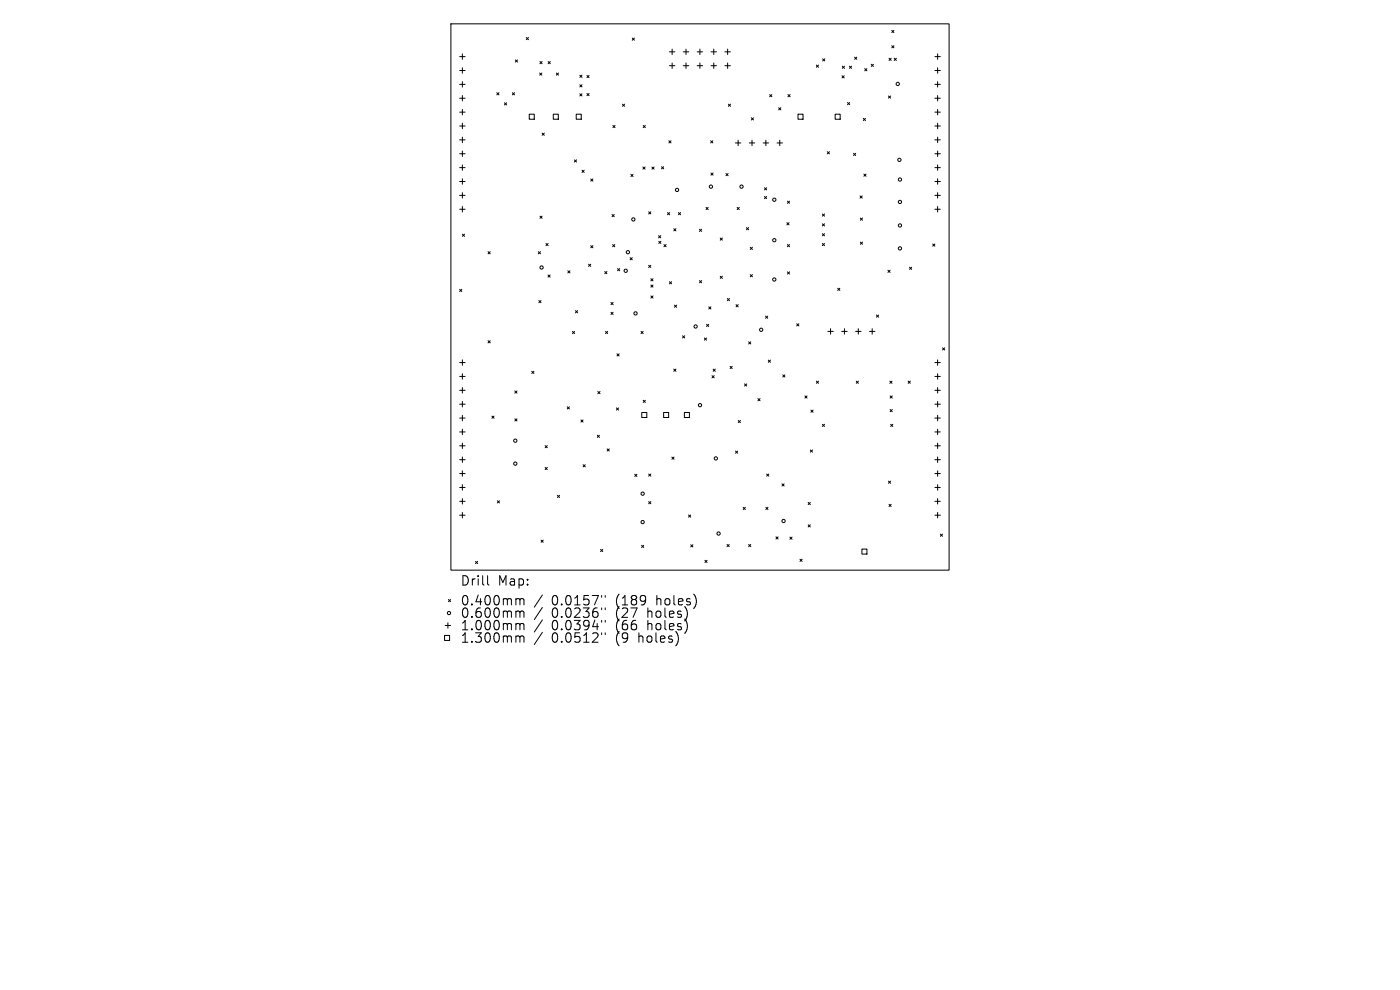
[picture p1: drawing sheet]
<svg xmlns="http://www.w3.org/2000/svg" width="297mm" height="210mm" viewBox="0 0 297 210" stroke-linecap="round" stroke-linejoin="round" font-family="sans-serif">
<defs><g id="words">
<g font-size="2.8">
<text x="97.6" y="124.5">Drill</text>
<text x="105.6" y="124.5">Map:</text>
<text x="97.6" y="128.7">0.400mm</text>
<text x="97.6" y="131.3">0.600mm</text>
<text x="117" y="128.7">0.0157&quot;</text>
<text x="117" y="131.3">0.0236&quot;</text>
<text x="130.8" y="128.7">(189</text>
<text x="130.8" y="131.3">(27</text>
<text x="137.6" y="131.3">holes)</text>
<text x="139.5" y="128.7">holes)</text>
<text x="97.6" y="134">1.000mm</text>
<text x="97.6" y="136.6">1.300mm</text>
<text x="117" y="134">0.0394&quot;</text>
<text x="117" y="136.6">0.0512&quot;</text>
<text x="130.8" y="134">(66</text>
<text x="130.8" y="136.6">(9</text>
<text x="135.7" y="136.6">holes)</text>
<text x="137.6" y="134">holes)</text>
</g>
</g></defs>
<g fill="none" stroke="#000" stroke-width=".21">
<path d="M95.7 5.1h105.6v115.8h-105.6zM97.5 12h1.2M97.5 15h1.2M97.5 17.9h1.2M98.1 11.4v1.2M98.1 14.4v1.1M98.1 17.3v1.2M105.4 19.7l.5 .4M105.9 19.7l-.5 .4M108.7 19.7l.5 .4M109.2 19.7l-.5 .4M109.3 12.7l.5 .5"/>
<path d="M109.8 12.7l-.5 .5M111.6 8l.5 .4M112.1 8l-.5 .4M114.5 15.5l.5 .5M114.5 13.1l.5 .4M115 15.5l-.5 .5M115 13.1l-.5 .4M116.3 13.1l.4 .4M116.7 13.1l-.4 .4M118 15.5l.5 .5M118.5 15.5l-.5 .5M123 16l.5 .4"/>
<path d="M123 18l.5 .4M123 19.9l.5 .5M123.5 16l-.5 .4M123.5 18l-.5 .4M123.5 19.9l-.5 .5M124.5 16l.5 .5M124.5 19.8l.5 .5M125 16l-.5 .5M125 19.8l-.5 .5M134.1 8.1l.5 .4M134.6 8.1l-.5 .4M142 11h1.2"/>
<path d="M142 13.9h1.2M142.6 10.4v1.2M142.6 13.4v1.1M145 11h1.1M145 13.9h1.1M145.5 10.4v1.2M145.5 13.4v1.1M147.9 11h1.2M147.9 13.9h1.2M148.5 10.4v1.2M148.5 13.4v1.1M150.8 11h1.2"/>
<path d="M150.8 13.9h1.2M151.4 10.4v1.2M151.4 13.4v1.1M153.8 11h1.1M153.8 13.9h1.1M154.4 10.4v1.2M154.4 13.4v1.1M173.2 13.8l.4 .5M173.6 13.8l-.4 .5M174.5 12.5l.5 .4M175 12.5l-.5 .4M178.6 16.1l.5 .4"/>
<path d="M178.7 14l.5 .5M179.1 16.1l-.5 .4M179.2 14l-.5 .5M180.2 14l.5 .5M180.7 14l-.5 .5M181.3 12.1l.5 .5M181.8 12.1l-.5 .5M183.4 14.6l.5 .4M183.9 14.6l-.5 .4M184.8 13.6l.5 .5M185.3 13.6l-.5 .5M188.6 12.4l.5 .4"/>
<path d="M189.1 12.4l-.5 .4M189.2 6.4l.4 .5M189.2 9.7l.4 .5M189.6 6.4l-.4 .5M189.6 9.7l-.4 .5M189.7 12.4l.5 .4M190.2 12.4l-.5 .4M198.3 12h1.2M198.3 15h1.2M198.3 17.9h1.2M198.9 11.4v1.2M198.9 14.4v1.1"/>
<path d="M198.9 17.3v1.2M97.5 20.8h1.2M97.5 23.8h1.2M97.5 26.7h1.2M97.5 29.7h1.2M97.5 32.6h1.2M97.5 35.6h1.2M97.5 38.5h1.2M98.1 20.3v1.1M98.1 23.2v1.2M98.1 26.1v1.2M98.1 29.1v1.2"/>
<path d="M98.1 32v1.2M98.1 35v1.1M98.1 37.9v1.2M107 21.8l.5 .5M107.5 21.8l-.5 .5M112.3 24.2h1v1.1h-1zM115 28.2l.5 .5M115.5 28.2l-.5 .5M117.4 24.2h1v1.1h-1zM121.8 33.9l.5 .5M122.2 24.2h1.1v1.1h-1.1zM122.3 33.9l-.5 .5"/>
<path d="M123.5 36.1l.4 .5M123.9 36.1l-.4 .5M125.3 38l.5 .4M125.8 38l-.5 .4M130 26.6l.5 .5M130.5 26.6l-.5 .5M132 22.1l.5 .5M132.5 22.1l-.5 .5M133.8 37l.5 .4M134.3 37l-.5 .4M136.4 35.4l.5 .5M136.4 26.6l.5 .5"/>
<path d="M136.9 35.4l-.5 .5M136.9 26.6l-.5 .5M138.3 35.4l.5 .5M138.8 35.4l-.5 .5M140.3 35.4l.5 .4M140.8 35.4l-.5 .4M141.9 29.9l.5 .4M142.4 29.9l-.5 .4M150.8 29.9l.4 .4M150.8 36.7l.5 .5M151.2 29.9l-.4 .4M151.3 36.7l-.5 .5"/>
<path d="M154 36.8l.5 .5M154.5 36.8l-.5 .5M154.5 22.1l.5 .5M155 22.1l-.5 .5M156 30.3h1.2M156.6 29.7v1.2M159 30.3h1.1M159.4 25l.5 .5M159.5 29.7v1.2M159.9 25l-.5 .5M161.9 30.3h1.2M162.2 39.8l.4 .5"/>
<path d="M162.5 29.7v1.2M162.6 39.8l-.4 .5M163.3 20.1l.4 .4M163.7 20.1l-.4 .4M164.8 30.3h1.2M165.2 22.8l.5 .5M165.4 29.7v1.2M165.7 22.8l-.5 .5M167.2 20.1l.4 .4M167.6 20.1l-.4 .4M169.3 24.2h1.1v1.1h-1.1zM175.5 32.2l.5 .4"/>
<path d="M176 32.2l-.5 .4M177.2 24.2h1v1.1h-1zM179.8 21.7l.5 .5M180.3 21.7l-.5 .5M181.1 32.5l.4 .5M181.5 32.5l-.4 .5M183.2 25.1l.4 .5M183.3 36.9l.4 .5M183.6 25.1l-.4 .5M183.7 36.9l-.4 .5M188.5 20.4l.4 .4M188.9 20.4l-.4 .4"/>
<path d="M198.3 20.8h1.2M198.3 23.8h1.2M198.3 26.7h1.2M198.3 29.7h1.2M198.3 32.6h1.2M198.3 35.6h1.2M198.3 38.5h1.2M198.9 20.3v1.1M198.9 23.2v1.2M198.9 26.1v1.2M198.9 29.1v1.2M198.9 32v1.2"/>
<path d="M198.9 35v1.1M198.9 37.9v1.2M97.5 41.4h1.2M97.5 44.4h1.2M98.1 49.7l.5 .4M98.1 40.9v1.1M98.1 43.8v1.2M98.6 49.7l-.5 .4M103.5 53.4l.5 .4M104 53.4l-.5 .4M114.2 53.4l.5 .4M114.5 45.9l.5 .4"/>
<path d="M114.7 53.4l-.5 .4M115 45.9l-.5 .4M115.8 51.6l.5 .5M116.2 58.3l.5 .5M116.3 51.6l-.5 .5M116.7 58.3l-.5 .5M120.5 57.4l.4 .5M120.9 57.4l-.4 .5M124.9 56l.4 .5M125.3 56l-.4 .5M125.3 52.1l.5 .5M125.8 52.1l-.5 .5"/>
<path d="M128.3 57.6l.5 .5M128.8 57.6l-.5 .5M129.8 45.5l.5 .5M130 51.9l.4 .4M130.3 45.5l-.5 .5M130.4 51.9l-.4 .4M131 57l.5 .4M131.5 57l-.5 .4M133.7 54.7l.4 .4M134.1 54.7l-.4 .4M137.6 44.9l.5 .5M137.6 56.3l.5 .4"/>
<path d="M138.1 44.9l-.5 .5M138.1 56.3l-.5 .4M138.1 59.1l.4 .5M138.5 59.1l-.4 .5M139.7 50l.5 .5M139.8 51.2l.4 .4M140.2 50l-.5 .5M140.2 51.2l-.4 .4M140.9 51.9l.4 .4M141.3 51.9l-.4 .4M141.6 45.1l.5 .5M142 59.8l.5 .4"/>
<path d="M142.1 45.1l-.5 .5M142.5 59.8l-.5 .4M142.9 48.5l.5 .5M143.4 48.5l-.5 .5M143.9 45.1l.5 .5M144.4 45.1l-.5 .5M148.4 48.6l.4 .5M148.4 59.5l.4 .5M148.8 48.6l-.4 .5M148.8 59.5l-.4 .5M149.8 44l.4 .5M150.2 44l-.4 .5"/>
<path d="M152.8 50.5l.5 .4M152.8 58.6l.5 .5M153.3 50.5l-.5 .4M153.3 58.6l-.5 .5M156.4 44l.4 .5M156.8 44l-.4 .5M158.4 48.3l.4 .4M158.8 48.3l-.4 .4M159.2 52.5l.4 .4M159.2 58.3l.4 .4M159.6 52.5l-.4 .4M159.6 58.3l-.4 .4"/>
<path d="M162.2 41.7l.4 .4M162.6 41.7l-.4 .4M166.9 47.2l.5 .5M167 42.7l.5 .4M167 51.9l.5 .4M167 57.7l.5 .4M167.4 47.2l-.5 .5M167.5 42.7l-.5 .4M167.5 51.9l-.5 .4M167.5 57.7l-.5 .4M174.5 45.4l.4 .5M174.5 47.5l.4 .4"/>
<path d="M174.5 49.6l.4 .4M174.5 51.6l.4 .5M174.9 49.6l-.4 .4M174.9 45.4l-.4 .5M174.9 47.5l-.4 .4M174.9 51.6l-.4 .5M182.5 41.6l.4 .4M182.5 46.3l.5 .4M182.5 51.4l.5 .4M182.9 41.6l-.4 .4M183 46.3l-.5 .4M183 51.4l-.5 .4"/>
<path d="M188.4 57.3l.4 .5M188.8 57.3l-.4 .5M192.9 56.7l.5 .4M193.4 56.7l-.5 .4M197.9 51.8l.4 .4M198.3 51.8l-.4 .4M198.3 41.4h1.2M198.3 44.4h1.2M198.9 40.9v1.1M198.9 43.8v1.2M97.5 61.4l.5 .4M97.5 76.9h1.2"/>
<path d="M97.5 79.9h1.2M98 61.4l-.5 .4M98.1 76.3v1.2M98.1 79.3v1.1M103.5 72.3l.5 .4M104 72.3l-.5 .4M112.8 78.8l.5 .4M113.3 78.8l-.5 .4M114.3 63.8l.5 .4M114.8 63.8l-.5 .4M121.4 70.3l.5 .5M121.9 70.3l-.5 .5"/>
<path d="M122.1 65.9l.4 .5M122.5 65.9l-.4 .5M128.5 70.3l.4 .5M128.9 70.3l-.4 .5M129.6 64.2l.5 .4M129.6 66.2l.5 .5M130.1 64.2l-.5 .4M130.1 66.2l-.5 .5M130.9 75.1l.4 .4M131.3 75.1l-.4 .4M136 70.3l.4 .5M136.4 70.3l-.4 .5"/>
<path d="M138.1 60.5l.4 .4M138.1 62.8l.4 .4M138.5 60.5l-.4 .4M138.5 62.8l-.4 .4M142.9 78.3l.5 .5M143.1 64.7l.4 .5M143.4 78.3l-.5 .5M143.5 64.7l-.4 .5M144.8 71.2l.5 .5M145.3 71.2l-.5 .5M149.4 71.7l.5 .5M149.9 71.7l-.5 .5"/>
<path d="M149.9 68.8l.5 .5M150.4 68.8l-.5 .5M150.4 65.1l.4 .5M150.8 65.1l-.4 .5M151.1 79.7l.4 .5M151.3 78.3l.4 .5M151.5 79.7l-.4 .5M151.7 78.3l-.4 .5M154.3 63.3l.5 .5M154.8 63.3l-.5 .5M154.9 77.7l.4 .5M155.3 77.7l-.4 .5"/>
<path d="M156.1 64.6l.5 .5M156.6 64.6l-.5 .5M158.8 72.5l.5 .5M159.3 72.5l-.5 .5M162.4 67.1l.5 .4M162.9 67.1l-.5 .4M163 76.4l.5 .5M163.5 76.4l-.5 .5M166.1 79.5l.4 .5M166.5 79.5l-.4 .5M169 68.7l.5 .4M169.5 68.7l-.5 .4"/>
<path d="M175.6 70.3h1.2M176.2 69.7v1.2M177.7 61.1l.5 .5M178.2 61.1l-.5 .5M178.6 70.3h1.1M179.1 69.7v1.2M181.5 70.3h1.2M182.1 69.7v1.2M184.4 70.3h1.2M185 69.7v1.2M185.9 66.8l.5 .5M186.4 66.8l-.5 .5"/>
<path d="M198.3 76.9h1.2M198.3 79.9h1.2M198.9 76.3v1.2M198.9 79.3v1.1M200 73.8l.4 .4M200.4 73.8l-.4 .4M97.5 82.8h1.2M97.5 85.7h1.2M97.5 88.7h1.2M97.5 91.6h1.2M97.5 94.6h1.2M97.5 97.5h1.2"/>
<path d="M98.1 82.2v1.2M98.1 85.2v1.1M98.1 88.1v1.2M98.1 91v1.2M98.1 94v1.1M98.1 96.9v1.2M98.1 99.9v1.1M104.3 88.3l.5 .4M104.8 88.3l-.5 .4M109.2 82.9l.5 .5M109.2 88.8l.5 .5M109.7 82.9l-.5 .5"/>
<path d="M109.7 88.8l-.5 .5M115.6 99.2l.5 .4M115.6 94.5l.5 .5M116.1 99.2l-.5 .4M116.1 94.5l-.5 .5M120.3 86.3l.5 .5M120.8 86.3l-.5 .5M123.2 89.1l.5 .4M123.7 89.1l-.5 .4M123.7 98.6l.5 .4M124.2 98.6l-.5 .4M126.7 92.3l.5 .5"/>
<path d="M126.8 83.1l.5 .4M127.2 92.3l-.5 .5M127.3 83.1l-.5 .4M128.8 95.2l.5 .5M129.3 95.2l-.5 .5M130.8 86.5l.4 .5M131.2 86.5l-.4 .5M136.1 87.5h1.1v1.1h-1.1zM136.4 84.9l.5 .5M136.9 84.9l-.5 .5M140.8 87.5h1v1.1h-1zM142.5 97l.5 .4"/>
<path d="M143 97l-.5 .4M145.2 87.5h1.1v1.1h-1.1zM156 95.7l.5 .4M156.5 95.7l-.5 .4M156.6 89.2l.5 .5M157.1 89.2l-.5 .5M157.9 81.4l.5 .5M158.4 81.4l-.5 .5M160.8 84.6l.4 .4M161.2 84.6l-.4 .4M170.8 84l.4 .4M171.2 84l-.4 .4"/>
<path d="M171.9 95.5l.5 .4M172 87l.5 .5M172.4 95.5l-.5 .4M172.5 87l-.5 .5M173.2 80.8l.4 .5M173.6 80.8l-.4 .5M174.5 90l.4 .5M174.9 90l-.4 .5M181.6 80.8l.5 .5M182.1 80.8l-.5 .5M188.8 80.8l.4 .5M188.8 84l.5 .4"/>
<path d="M188.8 86.9l.5 .4M188.9 90l.5 .5M189.2 80.8l-.4 .5M189.3 84l-.5 .4M189.3 86.9l-.5 .4M189.4 90l-.5 .5M192.7 80.8l.4 .5M193.1 80.8l-.4 .5M198.3 82.8h1.2M198.3 85.7h1.2M198.3 88.7h1.2M198.3 91.6h1.2"/>
<path d="M198.3 94.6h1.2M198.3 97.5h1.2M198.9 82.2v1.2M198.9 85.2v1.1M198.9 88.1v1.2M198.9 91v1.2M198.9 94v1.1M198.9 96.9v1.2M198.9 99.9v1.1M97.5 100.5h1.2M97.5 103.4h1.2M97.5 106.3h1.2"/>
<path d="M97.5 109.3h1.2M98.1 102.8v1.2M98.1 105.8v1.1M98.1 108.7v1.2M100.9 119.1l.4 .5M101.3 119.1l-.4 .5M105.5 106.2l.5 .5M106 106.2l-.5 .5M114.8 114.6l.4 .4M115.2 114.6l-.4 .4M118.3 105.1l.4 .4M118.7 105.1l-.4 .4"/>
<path d="M127.4 116.5l.5 .5M127.9 116.5l-.5 .5M134.7 100.6l.4 .5M135.1 100.6l-.4 .5M136.1 115.7l.5 .4M136.6 115.7l-.5 .4M137.6 100.5l.5 .5M137.6 106.4l.5 .5M138.1 100.5l-.5 .5M138.1 106.4l-.5 .5M146.1 109.2l.4 .5M146.5 109.2l-.4 .5"/>
<path d="M146.5 115.6l.5 .4M147 115.6l-.5 .4M149.5 118.9l.5 .4M150 118.9l-.5 .4M154.2 115.5l.5 .5M154.7 115.5l-.5 .5M157.7 107.6l.4 .5M158.1 107.6l-.4 .5M158.8 115.5l.5 .5M159.3 115.5l-.5 .5M162.5 107.6l.4 .5M162.6 100.5l.5 .5"/>
<path d="M162.9 107.6l-.4 .5M163.1 100.5l-.5 .5M164.6 113.9l.5 .4M165.1 113.9l-.5 .4M165.9 102.6l.4 .5M166.3 102.6l-.4 .5M167.6 113.9l.4 .5M168 113.9l-.4 .5M169.7 118.6l.5 .5M170.2 118.6l-.5 .5M171.4 106.6l.5 .4M171.4 111.3l.5 .5"/>
<path d="M171.9 106.6l-.5 .4M171.9 111.3l-.5 .5M182.9 116.5h1v1h-1zM188.5 102.1l.4 .4M188.6 107l.5 .4M188.9 102.1l-.4 .4M189.1 107l-.5 .4M198.3 100.5h1.2M198.3 103.4h1.2M198.3 106.3h1.2M198.3 109.3h1.2M198.9 102.8v1.2"/>
<path d="M198.9 105.8v1.1M198.9 108.7v1.2M199.5 113.3l.5 .5M200 113.3l-.5 .5M94.3 134.8h1.1v1.1h-1.1zM94.4 132.7h1.2M95 132.1v1.2M95.1 127.2l.5 .4M95.6 127.2l-.5 .4M103.4 122.1v1.7l.3 .3M109.7 127l.5 .1 .1 .2M109.7 129.6h.3l.3 .3"/>
<path d="M109.7 132.3h.3l.3 .3M109.7 134.9h.3l.3 .3M110.3 127.3l.3-.3 .5 .1 .1 1.2M110.3 127.3v1M110.3 129.9v1.1M110.3 132.6v1M110.3 135.2v1M110.3 129.9l.3-.3 .5 .1 .1 1.3M110.3 132.6l.3-.3 .5 .1 .1 1.2M110.3 135.2l.3-.3 .5 .1 .1 1.2M115.1 126.2l-1.8 2.6M115.1 128.9l-1.8 2.5"/>
<path d="M115.1 131.5l-1.8 2.6M115.1 134.1l-1.8 2.6M127.6 126.3v.4M127.6 129v.3M127.6 131.6v.4M127.6 134.2v.4M128.4 126.3v.4M128.4 129v.3M128.4 131.6v.4M128.4 134.2v.4"/>
<circle cx="190.5" cy="17.8" r=".35"/>
<circle cx="150.8" cy="39.6" r=".35"/>
<circle cx="157.3" cy="39.6" r=".35"/>
<circle cx="190.8" cy="33.9" r=".35"/>
<circle cx="190.9" cy="38.1" r=".35"/>
<circle cx="114.9" cy="56.7" r=".35"/>
<circle cx="132.7" cy="57.4" r=".35"/>
<circle cx="133.2" cy="53.5" r=".35"/>
<circle cx="134.4" cy="46.5" r=".35"/>
<circle cx="143.6" cy="40.3" r=".35"/>
<circle cx="164.3" cy="50.9" r=".35"/>
<circle cx="164.3" cy="59.3" r=".35"/>
<circle cx="164.3" cy="42.4" r=".35"/>
<circle cx="190.9" cy="52.7" r=".35"/>
<circle cx="190.9" cy="47.8" r=".35"/>
<circle cx="190.9" cy="42.8" r=".35"/>
<circle cx="134.8" cy="66.5" r=".35"/>
<circle cx="147.6" cy="69.3" r=".35"/>
<circle cx="161.5" cy="70" r=".35"/>
<circle cx="109.3" cy="93.5" r=".35"/>
<circle cx="109.3" cy="98.3" r=".35"/>
<circle cx="148.5" cy="85.9" r=".35"/>
<circle cx="151.9" cy="97.2" r=".35"/>
<circle cx="136.3" cy="104.7" r=".35"/>
<circle cx="136.3" cy="110.7" r=".35"/>
<circle cx="152.4" cy="113.2" r=".35"/>
<circle cx="166.2" cy="110.5" r=".35"/>
<circle cx="95.3" cy="130" r=".35"/>
</g>
<use href="#words"/>
</svg>
